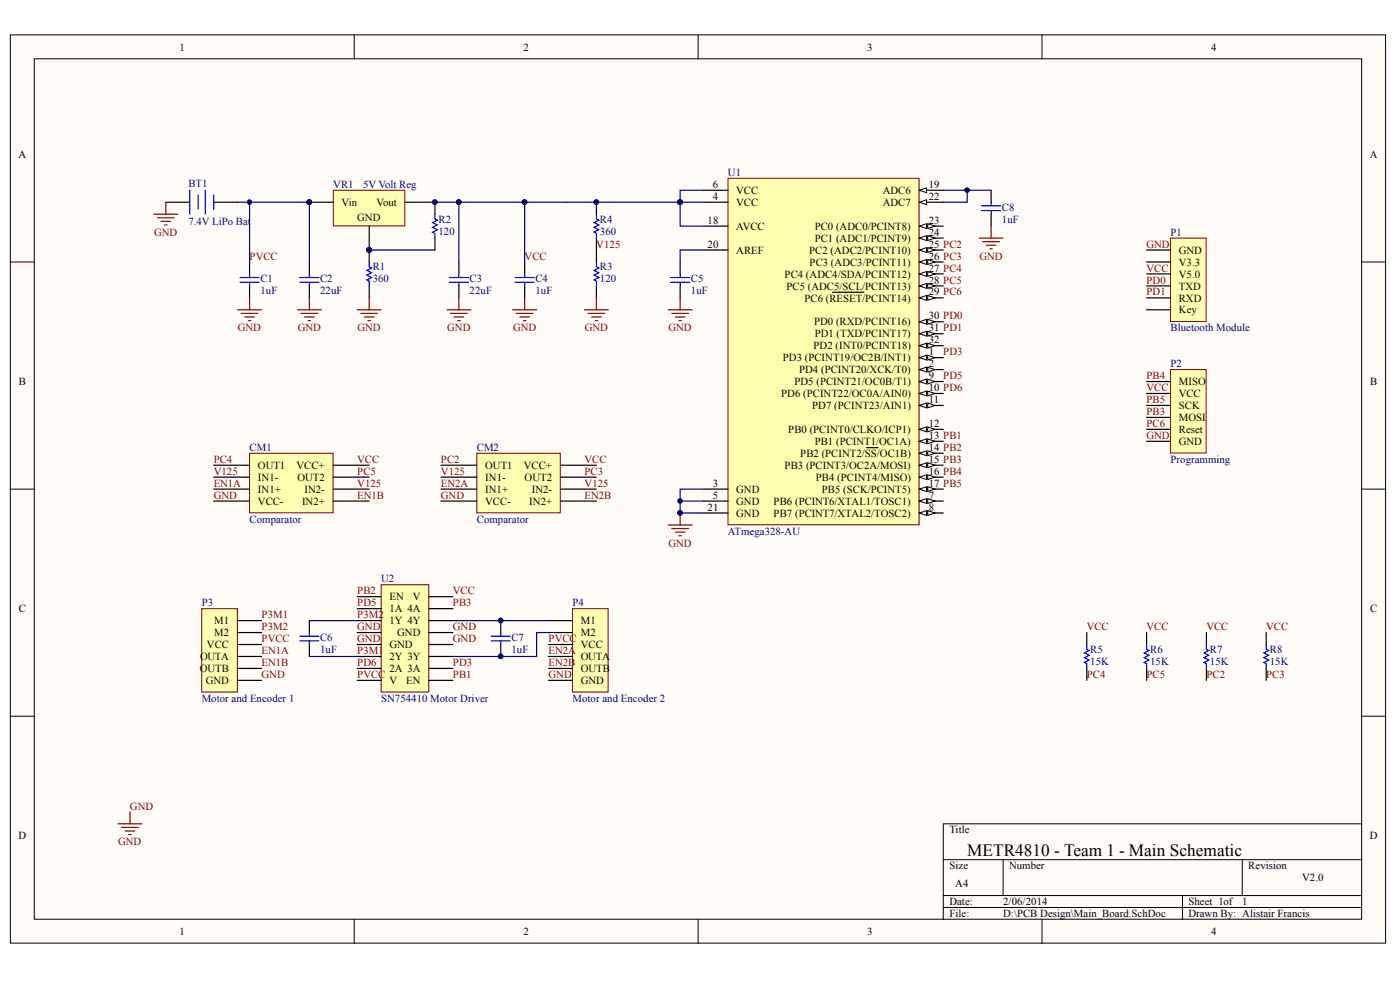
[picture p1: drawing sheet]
<svg xmlns="http://www.w3.org/2000/svg" width="291mm" height="204mm" viewBox="0 0 291 204" stroke-linecap="round" stroke-linejoin="round" font-family="sans-serif">
<defs><g id="words">
<text font-size="3.6" x="201.1" y="177.9">METR4810 - Team 1 - Main Schematic</text>
<g font-size="2.2">
<text x="37.3" y="10.5">1</text>
<text x="108.8" y="10.5">2</text>
<text x="180.3" y="10.5">3</text>
<text x="251.8" y="10.5">4</text>
<text x="3.8" y="32.9">A</text>
<text x="284.8" y="32.9">A</text>
<text x="148.2" y="39.1">6</text>
<text x="148.2" y="41.5">4</text>
<text x="153.1" y="40.3">VCC</text>
<text x="183.5" y="40.3">ADC6</text>
<text x="193.1" y="39.1">19</text>
<text x="193.1" y="41.5">22</text>
<text x="71" y="42.8">Vin</text>
<text x="74.3" y="46">GND</text>
<text x="78.3" y="42.8">Vout</text>
<text x="147.1" y="46.5">18</text>
<text x="153.1" y="47.8">AVCC</text>
<text x="153.1" y="42.8">VCC</text>
<text x="169.4" y="47.8">PC0 (ADC0/PCINT8)</text>
<text x="183.5" y="42.8">ADC7</text>
<text x="193.1" y="46.5">23</text>
<text x="147.1" y="51.5">20</text>
<text x="153.1" y="52.7">AREF</text>
<text x="168.2" y="52.7">PC2 (ADC2/PCINT10)</text>
<text x="169.4" y="50.2">PC1 (ADC1/PCINT9)</text>
<text x="193.1" y="49">24</text>
<text x="193.1" y="51.5">25 PC2</text>
<text x="193.1" y="54">26 PC3</text>
<text x="245.1" y="52.7">GND</text>
<text x="163.1" y="57.7">PC4 (ADC4/SDA/PCINT12)</text>
<text x="168.3" y="55.2">PC3 (ADC3/PCINT11)</text>
<text x="193.1" y="56.4">27 PC4</text>
<text x="193.1" y="58.9">28 PC5</text>
<text x="245.1" y="55.2">V3.3</text>
<text x="245.1" y="57.7">V5.0</text>
<text x="163.5" y="60.2">PC5 (ADC5/SCL/PCINT13)</text>
<text x="167.2" y="62.7">PC6 (RESET/PCINT14)</text>
<text x="193.1" y="61.4">29 PC6</text>
<text x="245.1" y="60.2">TXD</text>
<text x="245.1" y="62.7">RXD</text>
<text x="245.1" y="65.1">Key</text>
<text x="169.2" y="67.6">PD0 (RXD/PCINT16)</text>
<text x="169.4" y="70.1">PD1 (TXD/PCINT17)</text>
<text x="193.1" y="66.4">30 PD0</text>
<text x="193.1" y="68.9">31 PD1</text>
<text x="193.1" y="71.4">32</text>
<text x="162.7" y="75.1">PD3 (PCINT19/OC2B/INT1)</text>
<text x="166.1" y="77.6">PD4 (PCINT20/XCK/T0)</text>
<text x="169.1" y="72.6">PD2 (INT0/PCINT18)</text>
<text x="193.1" y="76.4">2</text>
<text x="193.1" y="73.9">1</text>
<text x="3.9" y="80.1">B</text>
<text x="162.4" y="82.6">PD6 (PCINT22/OC0A/AIN0)</text>
<text x="165.1" y="80.1">PD5 (PCINT21/OC0B/T1)</text>
<text x="193.1" y="78.8">9</text>
<text x="193.1" y="81.3">10 PD6</text>
<text x="193.1" y="83.8">11</text>
<text x="245.1" y="80.1">MISO</text>
<text x="245.1" y="82.6">VCC</text>
<text x="284.8" y="80.1">B</text>
<text x="163.9" y="90">PB0 (PCINT0/CLKO/ICP1)</text>
<text x="168.9" y="85">PD7 (PCINT23/AIN1)</text>
<text x="193.1" y="88.8">12</text>
<text x="245.1" y="85">SCK</text>
<text x="245.1" y="87.5">MOSI</text>
<text x="245.1" y="90">Reset</text>
<text x="166.4" y="95">PB2 (PCINT2/SS/OC1B)</text>
<text x="169.4" y="92.5">PB1 (PCINT1/OC1A)</text>
<text x="193.1" y="91.2">13 PB1</text>
<text x="193.1" y="93.7">14 PB2</text>
<text x="245.1" y="92.5">GND</text>
<text x="53.6" y="97.4">OUT1</text>
<text x="53.6" y="99.9">IN1-</text>
<text x="61.6" y="97.4">VCC+</text>
<text x="61.8" y="99.9">OUT2</text>
<text x="100.9" y="97.4">OUT1</text>
<text x="100.9" y="99.9">IN1-</text>
<text x="108.9" y="97.4">VCC+</text>
<text x="109.1" y="99.9">OUT2</text>
<text x="148.2" y="101.2">3</text>
<text x="163.1" y="97.4">PB3 (PCINT3/OC2A/MOSI)</text>
<text x="169.6" y="99.9">PB4 (PCINT4/MISO)</text>
<text x="193.1" y="96.2">15 PB3</text>
<text x="193.1" y="98.7">16 PB4</text>
<text x="193.1" y="101.2">17 PB5</text>
<text x="53.6" y="102.4">IN1+</text>
<text x="53.6" y="104.9">VCC-</text>
<text x="62.8" y="104.9">IN2+</text>
<text x="63.3" y="102.4">IN2-</text>
<text x="100.9" y="102.4">IN1+</text>
<text x="100.9" y="104.9">VCC-</text>
<text x="110" y="104.9">IN2+</text>
<text x="110.5" y="102.4">IN2-</text>
<text x="147.1" y="106.1">21</text>
<text x="148.2" y="103.6">5</text>
<text x="153.1" y="104.9">GND</text>
<text x="153.1" y="107.4">GND</text>
<text x="153.1" y="102.4">GND</text>
<text x="160.8" y="104.9">PB6 (PCINT6/XTAL1/TOSC1)</text>
<text x="160.8" y="107.4">PB7 (PCINT7/XTAL2/TOSC2)</text>
<text x="170.8" y="102.4">PB5 (SCK/PCINT5)</text>
<text x="193.1" y="103.6">7</text>
<text x="193.1" y="106.1">8</text>
<text x="81" y="124.8">EN</text>
<text x="85.8" y="124.8">V</text>
<text x="3.9" y="127.3">C</text>
<text x="44.5" y="129.8">M1</text>
<text x="81" y="127.3">1A 4A</text>
<text x="81" y="129.8">1Y 4Y</text>
<text x="120.8" y="129.8">M1</text>
<text x="284.8" y="127.3">C</text>
<text x="41.6" y="137.2">OUTA</text>
<text x="43" y="134.7">VCC</text>
<text x="44.5" y="132.3">M2</text>
<text x="81" y="134.7">GND</text>
<text x="81" y="137.2">2Y 3Y</text>
<text x="82.6" y="132.3">GND</text>
<text x="120.8" y="132.3">M2</text>
<text x="120.8" y="134.7">VCC</text>
<text x="120.8" y="137.2">OUTA</text>
<text x="41.5" y="139.7">OUTB</text>
<text x="42.8" y="142.2">GND</text>
<text x="81" y="139.7">2A 3A</text>
<text x="81" y="142.2">V</text>
<text x="84.4" y="142.2">EN</text>
<text x="120.8" y="139.7">OUTB</text>
<text x="120.8" y="142.2">GND</text>
<text x="197.4" y="173.2">Title</text>
<text x="3.8" y="174.5">D</text>
<text x="284.8" y="174.5">D</text>
<text x="197.4" y="180.7">Size</text>
<text x="198.6" y="184.4">A4</text>
<text x="209.8" y="180.7">Number</text>
<text x="259.5" y="180.7">Revision</text>
<text x="270.7" y="183.2">V2.0</text>
<text x="197.4" y="188.2">Date:</text>
<text x="197.4" y="190.6">File:</text>
<text x="208.5" y="188.2">2/06/2014</text>
<text x="208.5" y="190.6">D:\PCB Design\Main_Board.SchDoc</text>
<text x="247.1" y="188.2">Sheet 1of</text>
<text x="247.1" y="190.6">Drawn By: Alistair Francis</text>
<text x="258.2" y="188.2">1</text>
<text x="37.3" y="194.4">1</text>
<text x="108.8" y="194.4">2</text>
<text x="180.3" y="194.4">3</text>
<text x="251.8" y="194.4">4</text>
</g>
<g font-size="2.2" fill="#000080">
<text x="39.2" y="38.8">BT1</text>
<text x="69.3" y="39.1">VR1</text>
<text x="75.5" y="39.1">5V Volt Reg</text>
<text x="151.3" y="36.6">U1</text>
<text x="39.2" y="46.8">7.4V LiPo Bat</text>
<text x="91.2" y="46.3">R2</text>
<text x="124.7" y="46.3">R4</text>
<text x="208.3" y="46.3">1uF</text>
<text x="208.3" y="43.8">C8</text>
<text x="91.2" y="48.8">120</text>
<text x="124.7" y="48.8">360</text>
<text x="243.3" y="49">P1</text>
<text x="54.1" y="58.7">C1</text>
<text x="66.5" y="58.7">C2</text>
<text x="77.5" y="58.7">360</text>
<text x="77.5" y="56.2">R1</text>
<text x="97.6" y="58.7">C3</text>
<text x="111.3" y="58.7">C4</text>
<text x="124.7" y="58.7">120</text>
<text x="124.7" y="56.2">R3</text>
<text x="143.6" y="58.7">C5</text>
<text x="54.1" y="61.2">1uF</text>
<text x="66.5" y="61.2">22uF</text>
<text x="97.6" y="61.2">22uF</text>
<text x="111.3" y="61.2">1uF</text>
<text x="143.6" y="61.2">1uF</text>
<text x="243.3" y="68.9">Bluetooth Module</text>
<text x="243.3" y="76.4">P2</text>
<text x="51.9" y="93.7">CM1</text>
<text x="99.1" y="93.7">CM2</text>
<text x="243.3" y="96.2">Programming</text>
<text x="51.9" y="108.6">Comparator</text>
<text x="99.1" y="108.6">Comparator</text>
<text x="151.3" y="111.1">ATmega328-AU</text>
<text x="79.2" y="121.1">U2</text>
<text x="41.9" y="126">P3</text>
<text x="119" y="126">P4</text>
<text x="66.5" y="135.7">1uF</text>
<text x="66.5" y="133.2">C6</text>
<text x="106.3" y="135.7">1uF</text>
<text x="106.3" y="133.2">C7</text>
<text x="226.7" y="135.7">R5</text>
<text x="239.1" y="135.7">R6</text>
<text x="251.5" y="135.7">R7</text>
<text x="264" y="135.7">R8</text>
<text x="226.7" y="138.2">15K</text>
<text x="239.1" y="138.2">15K</text>
<text x="251.5" y="138.2">15K</text>
<text x="264" y="138.2">15K</text>
<text x="41.9" y="145.9">Motor and Encoder 1</text>
<text x="79.2" y="145.9">SN754410 Motor Driver</text>
<text x="119" y="145.9">Motor and Encoder 2</text>
</g>
<g font-size="2.2" fill="#800000">
<text x="32" y="49">GND</text>
<text x="51.9" y="54">PVCC</text>
<text x="109.1" y="54">VCC</text>
<text x="124" y="51.5">V125</text>
<text x="203.6" y="54">GND</text>
<text x="238.4" y="51.5">GND</text>
<text x="238.4" y="56.4">VCC</text>
<text x="238.4" y="58.9">PD0</text>
<text x="238.4" y="61.4">PD1</text>
<text x="49.4" y="68.9">GND</text>
<text x="61.9" y="68.9">GND</text>
<text x="74.3" y="68.9">GND</text>
<text x="93" y="68.9">GND</text>
<text x="106.7" y="68.9">GND</text>
<text x="121.6" y="68.9">GND</text>
<text x="139" y="68.9">GND</text>
<text x="196.1" y="73.9">PD3</text>
<text x="196.1" y="78.8">PD5</text>
<text x="238.4" y="78.8">PB4</text>
<text x="238.4" y="81.3">VCC</text>
<text x="238.4" y="83.8">PB5</text>
<text x="238.4" y="86.3">PB3</text>
<text x="238.4" y="88.8">PC6</text>
<text x="238.4" y="91.2">GND</text>
<text x="44.4" y="96.2">PC4</text>
<text x="44.4" y="101.2">EN1A</text>
<text x="44.4" y="98.7">V125</text>
<text x="74.3" y="98.7">PC5</text>
<text x="74.3" y="96.2">VCC</text>
<text x="74.3" y="101.2">V125</text>
<text x="91.7" y="96.2">PC2</text>
<text x="91.7" y="98.7">V125</text>
<text x="91.7" y="101.2">EN2A</text>
<text x="121.5" y="98.7">PC3</text>
<text x="121.5" y="96.2">VCC</text>
<text x="121.5" y="101.2">V125</text>
<text x="44.4" y="103.6">GND</text>
<text x="74.3" y="103.6">EN1B</text>
<text x="91.7" y="103.6">GND</text>
<text x="121.5" y="103.6">EN2B</text>
<text x="139" y="113.6">GND</text>
<text x="74.3" y="123.6">PB2</text>
<text x="94.2" y="123.6">VCC</text>
<text x="54.4" y="128.5">P3M1</text>
<text x="54.4" y="131">P3M2</text>
<text x="74.3" y="131">GND</text>
<text x="74.3" y="126">PD5</text>
<text x="74.3" y="128.5">P3M2</text>
<text x="94.2" y="131">GND</text>
<text x="94.2" y="126">PB3</text>
<text x="225.9" y="131">VCC</text>
<text x="238.4" y="131">VCC</text>
<text x="250.8" y="131">VCC</text>
<text x="263.2" y="131">VCC</text>
<text x="54.4" y="133.5">PVCC</text>
<text x="54.4" y="136">EN1A</text>
<text x="74.3" y="133.5">GND</text>
<text x="74.3" y="136">P3M1</text>
<text x="94.2" y="133.5">GND</text>
<text x="114" y="133.5">PVCC</text>
<text x="114" y="136">EN2A</text>
<text x="54.4" y="140.9">GND</text>
<text x="54.4" y="138.5">EN1B</text>
<text x="74.3" y="140.9">PVCC</text>
<text x="74.3" y="138.5">PD6</text>
<text x="94.2" y="140.9">PB1</text>
<text x="94.2" y="138.5">PD3</text>
<text x="114" y="140.9">GND</text>
<text x="114" y="138.5">EN2B</text>
<text x="225.9" y="140.9">PC4</text>
<text x="238.4" y="140.9">PC5</text>
<text x="250.8" y="140.9">PC2</text>
<text x="263.2" y="140.9">PC3</text>
<text x="27" y="168.3">GND</text>
<text x="24.6" y="175.7">GND</text>
</g>
</g></defs>
<g fill="#fffcf8" stroke="#000" stroke-width=".21">
<path d="M2.2 7.2h285.8v188.8h-285.8z"/>
<path d="M7.1 12.2h276v178.9h-276z"/>
</g>
<g fill="none" stroke="#000" stroke-width=".21">
<path d="M73.6 7.2v5M145.1 7.2v5M216.6 7.2v5M2.2 54.5h4.9M283.1 54.5h5M2.2 101.7h4.9M283.1 101.7h5M2.2 148.9h4.9M283.1 148.9h5M196.1 178.7h87M208.5 178.7v7.4M258.3 178.7v7.4"/>
<path d="M283.1 171.2h-87v19.9M73.6 191.1v5M145.1 191.1v5M196.1 186.1h87M196.1 188.6h87M216.6 191.1v5M245.8 186.1v5"/>
</g>
<path d="M151.3 37.1h39.8v72h-39.8z" fill="#ffffb0" stroke="#800000" stroke-width=".21"/>
<path d="M191.1 61.9h5" fill="none" stroke="#000" stroke-width=".25"/>
<g fill="#fffcf8" stroke="#000" stroke-width=".21">
<path d="M191.1 61.9l1.5-.5v1z"/>
<path d="M192.9 61.4l1.5 .5-1.5 .5z"/>
</g>
<path d="M173.1 60.7h6.5M191.1 66.9h5" fill="none" stroke="#000" stroke-width=".25"/>
<g fill="#fffcf8" stroke="#000" stroke-width=".21">
<path d="M191.1 66.9l1.5-.5v1z"/>
<path d="M192.9 66.4l1.5 .5-1.5 .5z"/>
</g>
<path d="M191.1 69.4h5" fill="none" stroke="#000" stroke-width=".25"/>
<g fill="#fffcf8" stroke="#000" stroke-width=".21">
<path d="M191.1 69.4l1.5-.5v1z"/>
<path d="M192.9 68.9l1.5 .5-1.5 .5z"/>
</g>
<path d="M191.1 71.8h5" fill="none" stroke="#000" stroke-width=".25"/>
<g fill="#fffcf8" stroke="#000" stroke-width=".21">
<path d="M191.1 71.8l1.5-.4v.9z"/>
<path d="M192.9 71.4l1.5 .4-1.5 .5z"/>
</g>
<path d="M191.1 76.8h5" fill="none" stroke="#000" stroke-width=".25"/>
<g fill="#fffcf8" stroke="#000" stroke-width=".21">
<path d="M191.1 76.8l1.5-.5v1z"/>
<path d="M192.9 76.3l1.5 .5-1.5 .5z"/>
</g>
<path d="M146.4 39.5h4.9M146.4 104.2h4.9M191.1 104.2h5" fill="none" stroke="#000" stroke-width=".25"/>
<g fill="#fffcf8" stroke="#000" stroke-width=".21">
<path d="M191.1 104.2l1.5-.5v.9z"/>
<path d="M192.9 103.7l1.5 .5-1.5 .4z"/>
</g>
<path d="M191.1 106.6h5" fill="none" stroke="#000" stroke-width=".25"/>
<g fill="#fffcf8" stroke="#000" stroke-width=".21">
<path d="M191.1 106.6l1.5-.5v1z"/>
<path d="M192.9 106.1l1.5 .5-1.5 .5z"/>
</g>
<path d="M191.1 79.3h5" fill="none" stroke="#000" stroke-width=".25"/>
<g fill="#fffcf8" stroke="#000" stroke-width=".21">
<path d="M191.1 79.3l1.5-.5v1z"/>
<path d="M192.9 78.8l1.5 .5-1.5 .5z"/>
</g>
<path d="M191.1 81.8h5" fill="none" stroke="#000" stroke-width=".25"/>
<g fill="#fffcf8" stroke="#000" stroke-width=".21">
<path d="M191.1 81.8l1.5-.5v1z"/>
<path d="M192.9 81.3l1.5 .5-1.5 .5z"/>
</g>
<path d="M191.1 84.3h5" fill="none" stroke="#000" stroke-width=".25"/>
<g fill="#fffcf8" stroke="#000" stroke-width=".21">
<path d="M191.1 84.3l1.5-.5v1z"/>
<path d="M192.9 83.8l1.5 .5-1.5 .5z"/>
</g>
<path d="M191.1 89.2h5" fill="none" stroke="#000" stroke-width=".25"/>
<g fill="#fffcf8" stroke="#000" stroke-width=".21">
<path d="M191.1 89.2l1.5-.5v1z"/>
<path d="M192.9 88.7l1.5 .5-1.5 .5z"/>
</g>
<path d="M191.1 91.7h5" fill="none" stroke="#000" stroke-width=".25"/>
<g fill="#fffcf8" stroke="#000" stroke-width=".21">
<path d="M191.1 91.7l1.5-.5v1z"/>
<path d="M192.9 91.2l1.5 .5-1.5 .5z"/>
</g>
<path d="M191.1 94.2h5" fill="none" stroke="#000" stroke-width=".25"/>
<g fill="#fffcf8" stroke="#000" stroke-width=".21">
<path d="M191.1 94.2l1.5-.5v1z"/>
<path d="M192.9 93.7l1.5 .5-1.5 .5z"/>
</g>
<path d="M180.2 93h2.3M191.1 96.7h5" fill="none" stroke="#000" stroke-width=".25"/>
<g fill="#fffcf8" stroke="#000" stroke-width=".21">
<path d="M191.1 96.7l1.5-.5v1z"/>
<path d="M192.9 96.2l1.5 .5-1.5 .5z"/>
</g>
<path d="M191.1 99.2h5" fill="none" stroke="#000" stroke-width=".25"/>
<g fill="#fffcf8" stroke="#000" stroke-width=".21">
<path d="M191.1 99.2l1.5-.5v1z"/>
<path d="M192.9 98.7l1.5 .5-1.5 .5z"/>
</g>
<path d="M191.1 101.7h5" fill="none" stroke="#000" stroke-width=".25"/>
<g fill="#fffcf8" stroke="#000" stroke-width=".21">
<path d="M191.1 101.7l1.5-.5v1z"/>
<path d="M192.9 101.2l1.5 .5-1.5 .5z"/>
</g>
<path d="M146.4 47h4.9M146.4 52h4.9M191.1 47h5M146.4 106.6h4.9" fill="none" stroke="#000" stroke-width=".25"/>
<g fill="#fffcf8" stroke="#000" stroke-width=".21">
<path d="M191.1 47l1.5-.5v1z"/>
<path d="M192.9 46.5l1.5 .5-1.5 .5z"/>
</g>
<path d="M191.1 49.5h5" fill="none" stroke="#000" stroke-width=".25"/>
<g fill="#fffcf8" stroke="#000" stroke-width=".21">
<path d="M191.1 49.5l1.5-.5v1z"/>
<path d="M192.9 49l1.5 .5-1.5 .5z"/>
</g>
<path d="M191.1 52h5" fill="none" stroke="#000" stroke-width=".25"/>
<g fill="#fffcf8" stroke="#000" stroke-width=".21">
<path d="M191.1 52l1.5-.5v1z"/>
<path d="M192.9 51.5l1.5 .5-1.5 .5z"/>
</g>
<path d="M191.1 54.5h5" fill="none" stroke="#000" stroke-width=".25"/>
<g fill="#fffcf8" stroke="#000" stroke-width=".21">
<path d="M191.1 54.5l1.5-.5v1z"/>
<path d="M192.9 54l1.5 .5-1.5 .5z"/>
</g>
<path d="M191.1 56.9h5" fill="none" stroke="#000" stroke-width=".25"/>
<g fill="#fffcf8" stroke="#000" stroke-width=".21">
<path d="M191.1 56.9l1.5-.5v1z"/>
<path d="M192.9 56.4l1.5 .5-1.5 .5z"/>
</g>
<path d="M191.1 59.4h5" fill="none" stroke="#000" stroke-width=".25"/>
<g fill="#fffcf8" stroke="#000" stroke-width=".21">
<path d="M191.1 59.4l1.5-.5v1z"/>
<path d="M192.9 58.9l1.5 .5-1.5 .5z"/>
</g>
<path d="M191.1 39.5h5M146.4 42h4.9M146.4 101.7h4.9" fill="none" stroke="#000" stroke-width=".25"/>
<path d="M191.1 39.5l1.5-.4v.9z" fill="#fffcf8" stroke="#000" stroke-width=".21"/>
<path d="M191.1 42h5" fill="none" stroke="#000" stroke-width=".25"/>
<path d="M191.1 42l1.5-.5v1z" fill="#fffcf8" stroke="#000" stroke-width=".21"/>
<path d="M191.1 74.3h5" fill="none" stroke="#000" stroke-width=".25"/>
<g fill="#fffcf8" stroke="#000" stroke-width=".21">
<path d="M191.1 74.3l1.5-.5v1z"/>
<path d="M192.9 73.8l1.5 .5-1.5 .5z"/>
</g>
<path d="M34.5 42h4.9M44.4 42h5" fill="none" stroke="#000" stroke-width=".25"/>
<path d="M39.4 39.5v5M42.7 39.5v5M41.2 40.5v3M44.4 40.5v3" fill="none" stroke="#00f" stroke-width=".25"/>
<path d="M32 44.5h5M32.7 45.3h3.5M33.5 46h2M34.2 46.8h.5M34.5 42v2.5" fill="none" stroke="#800000" stroke-width=".25"/>
<path d="M69.3 39.5h14.9v7.5h-14.9z" fill="#ffffb0" stroke="#800000" stroke-width=".21"/>
<g fill="none" stroke="#000" stroke-width=".25">
<path d="M51.9 54.5v2.4M51.9 59.4v2.5M64.3 42h5M64.3 54.5v2.4M64.3 59.4v2.5M76.7 47v7.5M76.7 59.4v2.5M84.2 42h5M90.4 42v2.5M90.4 49.5v2.5M95.4 54.5v2.4M95.4 59.4v2.5"/>
<path d="M109.1 54.5v2.4M109.1 59.4v2.5"/>
</g>
<g fill="#000080" stroke="#000080" stroke-width=".21">
<circle cx="64.3" cy="42" r=".47"/>
<circle cx="76.7" cy="51.9" r=".47"/>
<circle cx="90.4" cy="42" r=".47"/>
<circle cx="141.4" cy="42" r=".47"/>
<circle cx="141.4" cy="106.6" r=".47"/>
<circle cx="141.4" cy="104.1" r=".47"/>
</g>
<g fill="none" stroke="#800000" stroke-width=".25">
<path d="M49.4 64.4h5M50.1 65.1h3.5M50.9 65.9h2M51.6 66.6h.5M51.9 61.9v2.5M61.8 64.4h5M62.6 65.1h3.5M63.3 65.9h2M64.1 66.6h.5M64.3 61.9v2.5M74.3 64.4h4.9M75 65.1h3.5"/>
<path d="M75.8 65.9h1.9M76.5 66.6h.5M76.7 61.9v2.5M92.9 64.4h5M93.7 65.1h3.4M94.4 65.9h2M95.1 66.6h.5M95.4 61.9v2.5M106.6 64.4h5M107.3 65.1h3.5M108.1 65.9h2M108.8 66.6h.5"/>
<path d="M109.1 61.9v2.5M138.9 109.1h5M139.7 109.9h3.4M140.4 110.6h2M141.1 111.4h.5M141.4 106.6v2.5"/>
</g>
<g fill="none" stroke="#00f" stroke-width=".25">
<path d="M49.9 58.7h4M49.9 57.7h4M51.9 56.9v.8M51.9 58.7v.7M62.3 58.7h4M62.3 57.7h4M64.3 56.9v.8M64.3 58.7v.7M76.7 54.5v1l.5 .2-1 .5 1 .5-1 .5 1 .5-1 .5 .5 .2v1M90.4 44.5v1l.5 .3-1 .5 1 .5-1 .5 1 .4-1 .5 .5 .3v1M93.4 58.7h4M93.4 57.7h4"/>
<path d="M95.4 56.9v.8M95.4 58.7v.7M107.1 58.7h4M107.1 57.7h4M109.1 56.9v.8M109.1 58.7v.7"/>
</g>
<path d="M76.7 52h13.7M141.4 42h5M141.4 104.2h5M146.4 101.7h-5v4.9h5" fill="none" stroke="#000080" stroke-width=".25"/>
<path d="M243.3 49.5h7.4v17.3h-7.4z" fill="#ffffb0" stroke="#800000" stroke-width=".21"/>
<path d="M238.4 52h4.9M238.4 54.5h4.9M238.4 56.9h4.9M238.4 59.4h4.9M238.4 61.9h4.9M238.4 64.4h4.9" fill="none" stroke="#000" stroke-width=".25"/>
<path d="M24.5 171.2h5M25.3 172h3.5M26 172.7h2M26.8 173.5h.5M27 168.8v2.4" fill="none" stroke="#800000" stroke-width=".25"/>
<path d="M243.3 76.8h7.4v17.4h-7.4z" fill="#ffffb0" stroke="#800000" stroke-width=".21"/>
<path d="M238.4 79.3h4.9M238.4 81.8h4.9M238.4 84.3h4.9M238.4 86.8h4.9M238.4 89.2h4.9M238.4 91.7h4.9" fill="none" stroke="#000" stroke-width=".25"/>
<path d="M146.4 39.5h-5v2.5M117.8 42h23.6M141.4 42v5h5" fill="none" stroke="#000080" stroke-width=".25"/>
<circle cx="141.4" cy="42" r=".47" fill="#000080" stroke="#000080" stroke-width=".21"/>
<path d="M79.2 121.5h9.9v22.4h-9.9z" fill="#ffffb0" stroke="#800000" stroke-width=".21"/>
<g fill="none" stroke="#000" stroke-width=".25">
<path d="M64.3 129v2.5M64.3 134v2.5M74.3 124h4.9M74.3 126.5h4.9M74.3 129h4.9M74.3 131.5h4.9M74.3 134h4.9M74.3 136.5h4.9M74.3 138.9h4.9M89.2 124h5M89.2 126.5h5M89.2 129h5"/>
<path d="M89.2 131.5h5M89.2 134h5M89.2 136.5h5M89.2 138.9h5M104.1 129v2.5M104.1 134v2.5M74.3 141.4h4.9M89.2 141.4h5"/>
</g>
<path d="M62.3 133.2h4M62.3 132.2h4M64.3 131.5v.7M64.3 133.2v.8M102.1 133.2h4M102.1 132.2h4M104.1 131.5v.7M104.1 133.2v.8" fill="none" stroke="#00f" stroke-width=".25"/>
<g fill="#000080" stroke="#000080" stroke-width=".21">
<circle cx="104.1" cy="129" r=".47"/>
<circle cx="104.1" cy="136.4" r=".47"/>
</g>
<path d="M41.9 126.5h7.4v17.4h-7.4z" fill="#ffffb0" stroke="#800000" stroke-width=".21"/>
<path d="M49.4 138.9h5M49.4 136.5h5M49.4 134h5M49.4 131.5h5M49.4 129h5M49.4 141.4h5" fill="none" stroke="#000" stroke-width=".25"/>
<path d="M119 126.5h7.4v17.4h-7.4z" fill="#ffffb0" stroke="#800000" stroke-width=".21"/>
<path d="M206 39.5v2.5M141.4 54.5v2.4M141.4 59.4v2.5M206 44.5v2.5M114 129h5M114 131.5h5M114 134h5M114 136.5h5M114 138.9h5M114 141.4h5" fill="none" stroke="#000" stroke-width=".25"/>
<path d="M196.1 39.5h9.9M201.1 39.5v2.5h-5M49.4 42h14.9v12.5M51.9 42v12.5M89.2 42h28.6M95.4 42v12.5M109.1 42v12.5M146.4 52h-5v2.5M64.3 129h10M64.3 136.5h10M94.2 129h19.8M114 131.5h-2.4v5h-17.4" fill="none" stroke="#000080" stroke-width=".25"/>
<path d="M139.4 58.7h4M139.4 57.7h4M141.4 56.9v.8M141.4 58.7v.7M204.1 43.8h3.9M204.1 42.8h3.9M206 42v.8M206 43.8v.7" fill="none" stroke="#00f" stroke-width=".25"/>
<path d="M203.6 49.5h4.9M204.3 50.2h3.5M205 51h2M205.8 51.7h.5M206 47v2.5M138.9 64.4h5M139.7 65.1h3.4M140.4 65.9h2M141.1 66.6h.5M141.4 61.9v2.5" fill="none" stroke="#800000" stroke-width=".25"/>
<g fill="#000080" stroke="#000080" stroke-width=".21">
<circle cx="51.9" cy="42" r=".47"/>
<circle cx="95.4" cy="42" r=".47"/>
<circle cx="109" cy="42" r=".47"/>
<circle cx="64.3" cy="42" r=".47"/>
<circle cx="201" cy="39.5" r=".47"/>
</g>
<path d="M51.9 94.2h17.3v12.4h-17.3z" fill="#ffffb0" stroke="#800000" stroke-width=".21"/>
<path d="M124 42v2.5M124 49.5v5M124 59.4v2.5M44.4 96.7h7.5M44.4 99.2h7.5M69.3 96.7h7.4M69.3 99.2h7.4M44.4 101.7h7.5M44.4 104.2h7.5M69.3 101.7h7.4M69.3 104.2h7.4" fill="none" stroke="#000" stroke-width=".25"/>
<path d="M124 54.5v1l.5 .2-1 .5 1 .5-1 .5 1 .5-1 .5 .5 .2v1M124 44.5v1l.5 .3-1 .5 1 .5-1 .5 1 .4-1 .5 .5 .3v1" fill="none" stroke="#00f" stroke-width=".25"/>
<circle cx="124" cy="42" r=".47" fill="#000080" stroke="#000080" stroke-width=".21"/>
<path d="M121.5 64.4h5M122.2 65.1h3.5M123 65.9h2M123.7 66.6h.5M124 61.9v2.5" fill="none" stroke="#800000" stroke-width=".25"/>
<path d="M99.1 94.2h17.4v12.4h-17.4z" fill="#ffffb0" stroke="#800000" stroke-width=".21"/>
<g fill="none" stroke="#000" stroke-width=".25">
<path d="M91.7 96.7h7.4M91.7 99.2h7.4M116.5 96.7h7.5M116.5 99.2h7.5M91.7 101.7h7.4M91.7 104.2h7.4M116.5 101.7h7.5M116.5 104.2h7.5M225.9 131.5v2.5M225.9 138.9v2.5M238.4 131.5v2.5M238.4 138.9v2.5"/>
<path d="M250.8 131.5v2.5M250.8 138.9v2.5M263.2 131.5v2.5M263.2 138.9v2.5"/>
</g>
<path d="M225.9 134v1l.5 .2-1 .5 1 .5-1 .5 1 .5-1 .5 .5 .2v1M238.4 134v1l.5 .2-1 .5 1 .5-1 .5 1 .5-1 .5 .5 .2v1M250.8 134v1l.5 .2-1 .5 1 .5-1 .5 1 .5-1 .5 .5 .2v1M263.2 134v1l.5 .2-1 .5 1 .5-1 .5 1 .5-1 .5 .5 .2v1" fill="none" stroke="#00f" stroke-width=".25"/>
<use href="#words"/>
</svg>
